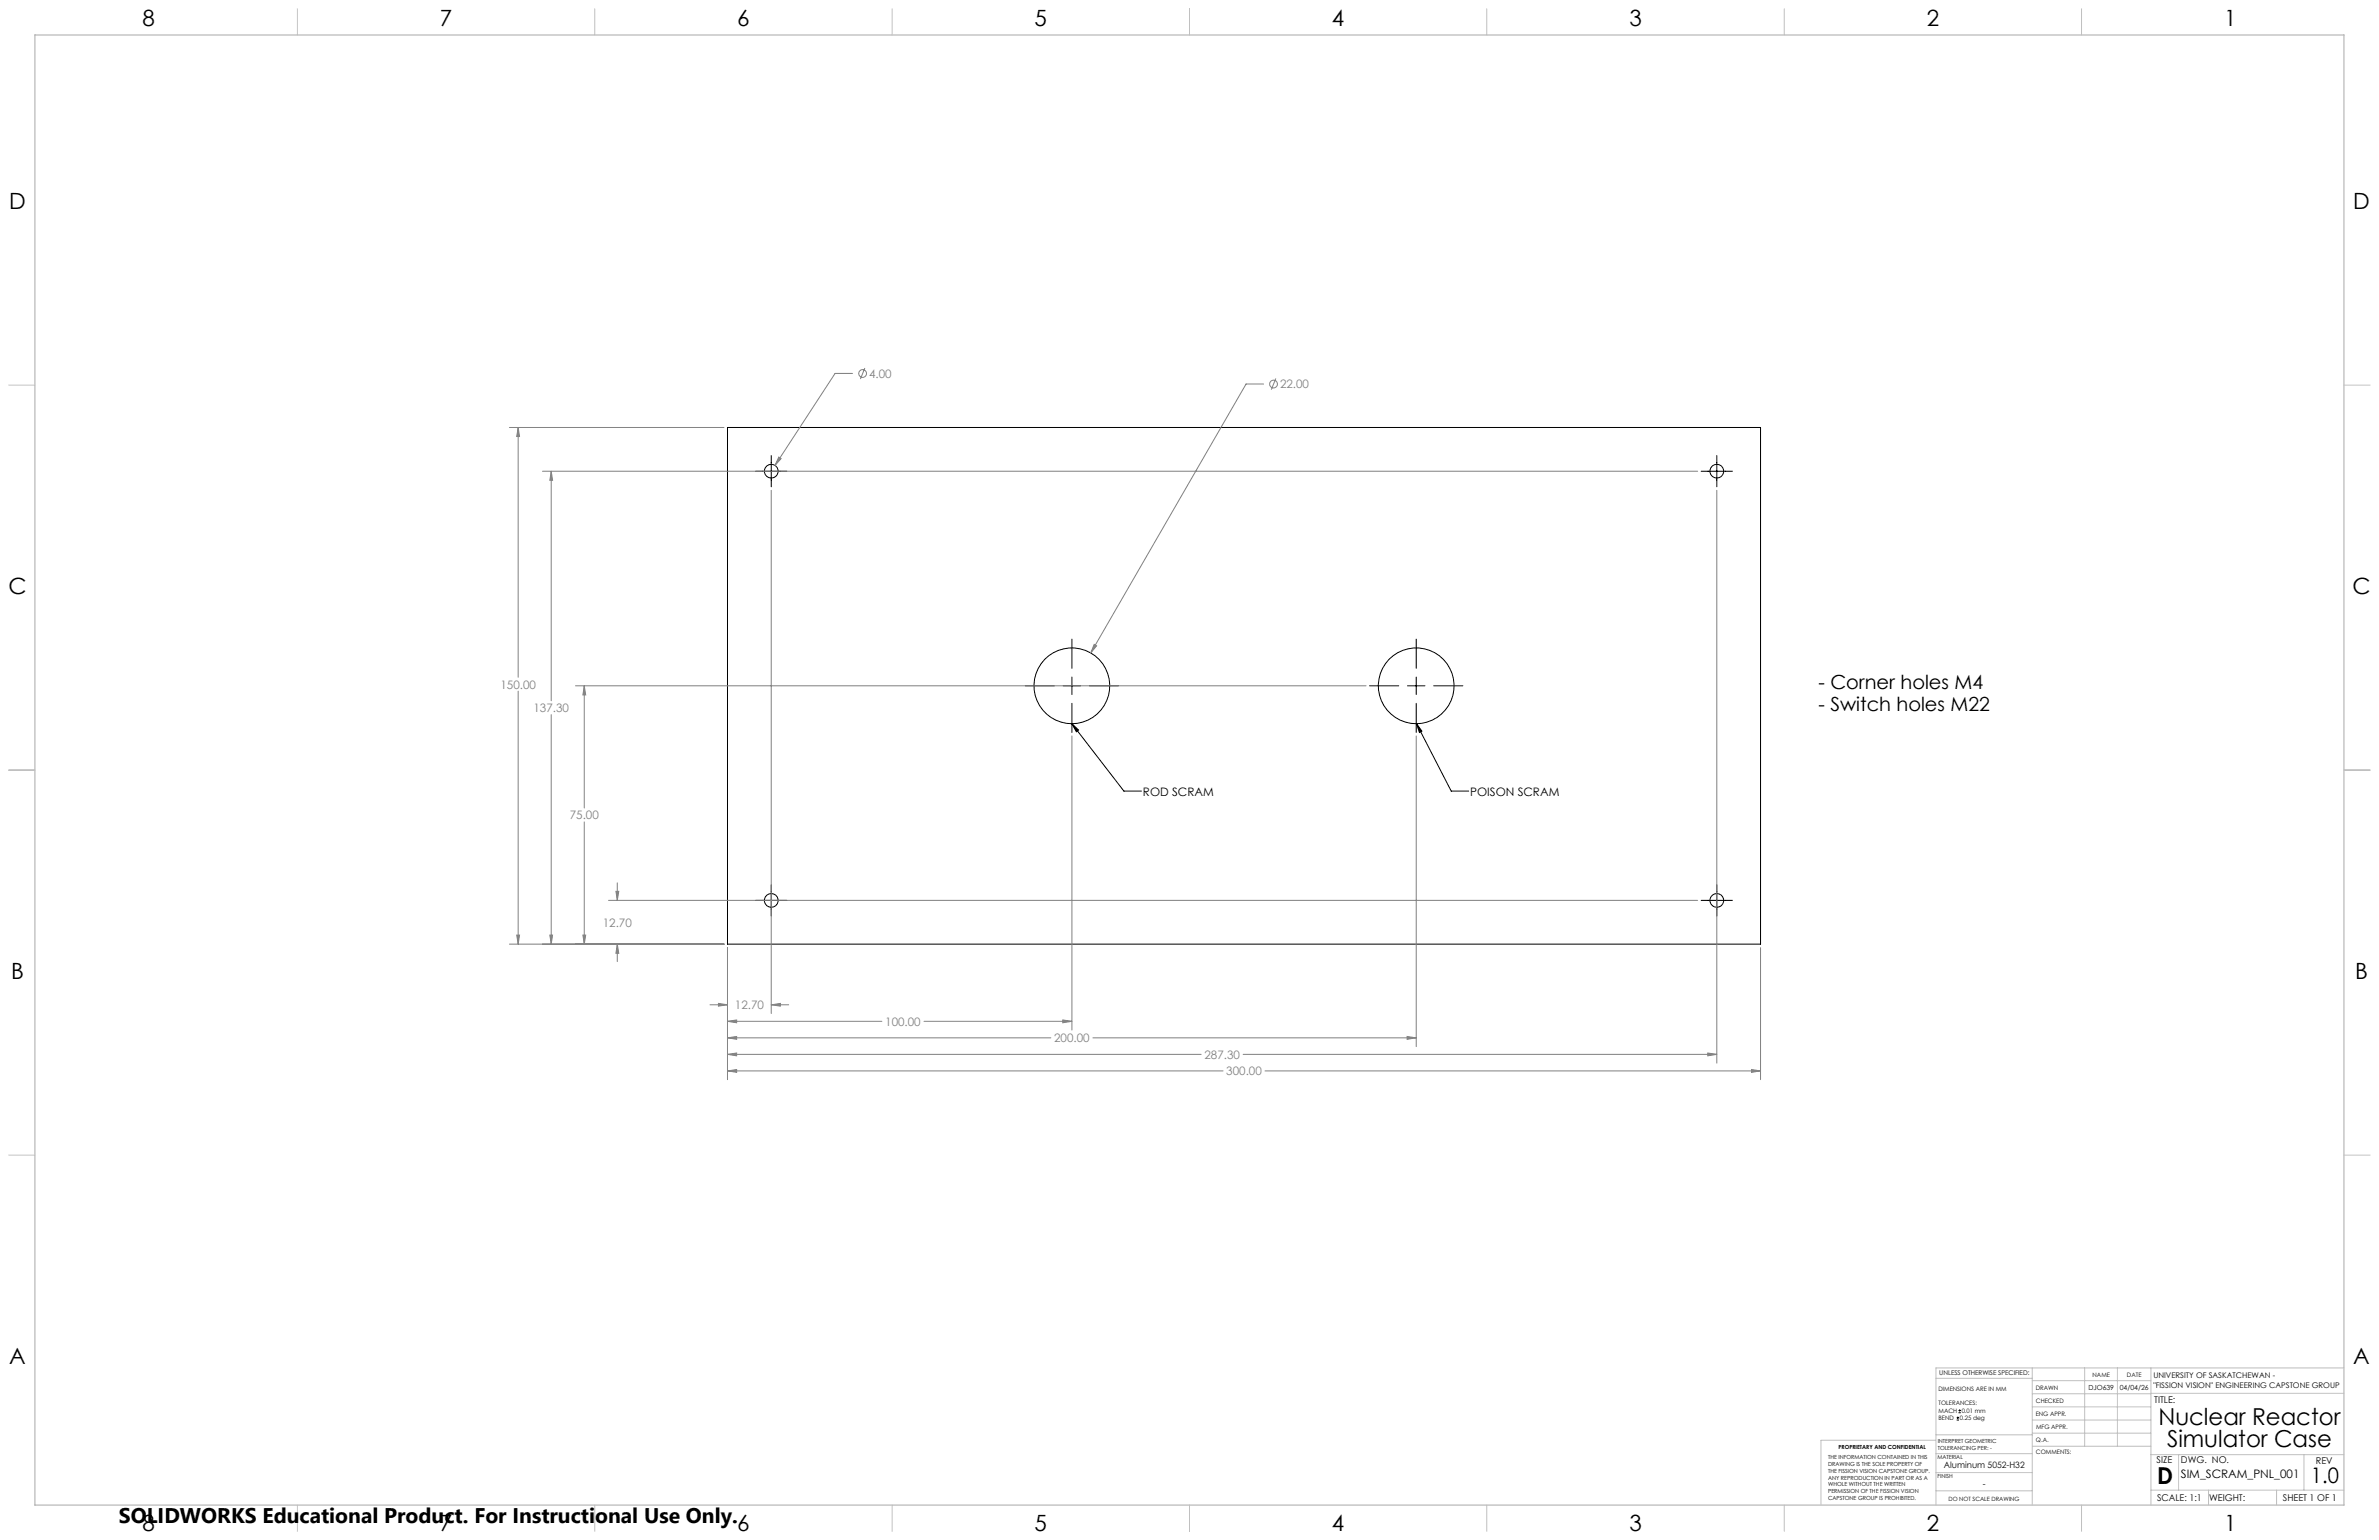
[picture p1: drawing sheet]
<svg xmlns="http://www.w3.org/2000/svg" width="864mm" height="559mm" viewBox="0 0 864 559" stroke-linecap="round" stroke-linejoin="round" font-family="sans-serif">
<defs><g id="words">
<g font-size="8.5">
<text x="783.6" y="517.1">Nuclear Reactor</text>
<text x="786.7" y="525.2">Simulator Case</text>
<text x="783.1" y="538.4">D</text>
</g>
<g font-size="8.1">
<text x="51.7" y="9.3">8</text>
<text x="159.7" y="9.3">7</text>
<text x="267.6" y="9.3">6</text>
<text x="375.6" y="9.3">5</text>
<text x="483.5" y="9.3">4</text>
<text x="591.5" y="9.3">3</text>
<text x="699.4" y="9.3">2</text>
<text x="807.4" y="9.3">1</text>
<text x="3.3" y="76">D</text>
<text x="854.2" y="76">D</text>
<text x="3" y="215.7">C</text>
<text x="853.9" y="215.7">C</text>
<text x="4" y="355.4">B</text>
<text x="854.9" y="355.4">B</text>
<text x="3.3" y="495.1">A</text>
<text x="854.2" y="495.1">A</text>
<text x="51.7" y="555.4">8</text>
<text x="159.7" y="555.4">7</text>
<text x="267.6" y="555.4">6</text>
<text x="375.6" y="555.4">5</text>
<text x="483.5" y="555.4">4</text>
<text x="591.5" y="555.4">3</text>
<text x="699.4" y="555.4">2</text>
<text x="807.4" y="555.4">1</text>
</g>
<text font-size="7.8" x="838.9" y="538.1">1.0</text>
<text font-size="7.7" x="43.2" y="552.5">SOLIDWORKS Educational Product. For Instructional Use Only.</text>
<g font-size="7.1">
<text x="660.2" y="249.9">- Corner holes M4</text>
<text x="660.2" y="257.9">- Switch holes M22</text>
</g>
<g font-size="4.2" fill="#808080">
<text x="315.5" y="137.1">4.00</text>
<text x="464.7" y="140.9">22.00</text>
<text x="181.7" y="249.8">150.00</text>
<text x="193.7" y="258.4">137.30</text>
<text x="206.8" y="297.3">75.00</text>
<text x="218.8" y="336.2">12.70</text>
<text x="266.8" y="366.2">12.70</text>
<text x="321.4" y="372.2">100.00</text>
<text x="382.7" y="378.2">200.00</text>
<text x="437.2" y="384.2">287.30</text>
<text x="445.2" y="390.2">300.00</text>
</g>
<g font-size="4.2">
<text x="414.9" y="288.7">ROD SCRAM</text>
<text x="533.7" y="288.7">POISON SCRAM</text>
<text x="791.7" y="536.4">SIM_SCRAM_PNL_001</text>
</g>
<g font-size="3.4">
<text x="782" y="508.9">TITLE:</text>
<text x="782.9" y="531">SIZE</text>
<text x="791.7" y="531">DWG. NO.</text>
<text x="840.7" y="531.1">REV</text>
<text x="783" y="544.6">SCALE: 1:1</text>
<text x="801.9" y="544.7">WEIGHT:</text>
<text x="828.7" y="544.6">SHEET 1 OF 1</text>
</g>
<g font-size="3.2">
<text x="705.6" y="532.7">Aluminum 5052-H32</text>
<text x="719.7" y="539.5">-</text>
</g>
<g font-size="2.8">
<text x="781.7" y="500">UNIVERSITY OF SASKATCHEWAN -</text>
<text x="781.7" y="503.8">&quot;FISSION VISION&quot; ENGINEERING CAPSTONE GROUP</text>
</g>
<g font-size="2.5">
<text x="758.1" y="504.2">DJO639</text>
<text x="769.5" y="504.3">04/04/26</text>
</g>
<text font-size="2.4" x="704" y="499.1">UNLESS OTHERWISE SPECIFIED:</text>
<g font-size="2.2">
<text x="759.6" y="499.5">NAME</text>
<text x="772.1" y="499.6">DATE</text>
<text x="703.7" y="504.7">DIMENSIONS ARE IN MM</text>
<text x="703.7" y="510">TOLERANCES:</text>
<text x="739" y="504.3">DRAWN</text>
<text x="739.1" y="509.2">CHECKED</text>
<text x="703.7" y="512.6">MACH</text>
<text x="703.7" y="515.3">BEND</text>
<text x="711.4" y="515.3">0.25 deg</text>
<text x="712.1" y="512.6">0.01 mm</text>
<text x="739" y="513.8">ENG APPR.</text>
<text x="739.1" y="518.6">MFG APPR.</text>
<text x="739.1" y="523.3">Q.A.</text>
<text x="739.1" y="527.5">COMMENTS:</text>
</g>
<text font-size="2.1" x="707.3" y="544.5">DO NOT SCALE DRAWING</text>
<g font-size="2">
<text x="667.4" y="525.7">PROPRIETARY AND CONFIDENTIAL</text>
<text x="703.4" y="523.5">INTERPRET GEOMETRIC</text>
<text x="703.4" y="526">TOLERANCING PER: -</text>
<text x="663.6" y="529.3">THE INFORMATION CONTAINED IN THIS</text>
<text x="663.6" y="531.8">DRAWING IS THE SOLE PROPERTY OF</text>
<text x="703.3" y="529.6">MATERIAL</text>
<text x="663.6" y="534.3">THE FISSION VISION CAPSTONE GROUP.</text>
<text x="663.6" y="536.8">ANY REPRODUCTION IN PART OR AS A</text>
<text x="663.6" y="539.4">WHOLE WITHOUT THE WRITTEN</text>
<text x="703.3" y="536.4">FINISH</text>
<text x="663.6" y="541.9">PERMISSION OF THE FISSION VISION</text>
<text x="663.6" y="544.4">CAPSTONE GROUP IS PROHIBITED.</text>
</g>
</g></defs>
<g fill="none" stroke="#000" stroke-width=".36">
<path d="M264.1 155.1h375v187.5h-375zM274.3 171h11.3M280 165.3v11.3M617.5 171h11.4M623.2 165.3v11.3M389.1 231.9v10.6M514.1 231.9v10.6M372.2 248.8h10.6M385.9 248.8h6.4M389.1 245.7v6.3M389.1 255.2v10.6M395.5 248.8h10.5"/>
<path d="M497.2 248.8h10.6M510.9 248.8h6.4M514.1 245.7v6.3M514.1 255.2v10.6M520.5 248.8h10.5M389.1 262.6l2.4 2.3-.8 .6zM389.1 262.6l18.9 24.5h6.3M514.2 262.6l1.9 2.7-.8 .5zM514.2 262.6l12.6 24.5h6.4M274.3 326.7h11.3M280 321.1v11.3M617.5 326.7h11.4"/>
<path d="M623.2 321.1v11.3M710.3 515.3h.8M710.3 514.5h.8M710.7 514v.9M711 512.6h.8M711 511.8h.8M711.4 511.4v.8"/>
<circle cx="280" cy="171" r="2.5"/>
<circle cx="623.2" cy="171" r="2.49"/>
<circle cx="389.1" cy="248.9" r="13.7"/>
<circle cx="514.1" cy="248.9" r="13.7"/>
<circle cx="280" cy="326.7" r="2.5"/>
<circle cx="623.2" cy="326.7" r="2.49"/>
</g>
<g fill="none" stroke="#808080" stroke-width=".36">
<path d="M309.5 135.5h-6.4l-21.8 33.4M313.9 133.5l-1.6 4M458.7 139.3h-6.4l-56.3 97.6M463.1 137.3l-1.6 4.1M184.9 155.1h77.9M188.1 155.1l.5 3.3h-1zM188.1 155.1v90.6M196.9 171h419.4M200.1 171l.5 3.3h-1zM200.1 171v83.3M280 177.9v189.9M282.7 165.8l.9 .6-2.3 2.5z"/>
<path d="M623.2 177.9v207.9M397.2 233.8l.9 .6-2.1 2.5zM188.1 250.8v91.8M200.1 259.3v83.3M208.9 248.8h287M212.1 248.8l.5 3.4h-1zM212.1 248.8v44.4M389.1 267.1v106.7M514.1 267.1v112.7M212.1 298.2v44.4M187.6 339.3h1l-.5 3.3zM199.6 339.3h1l-.5 3.3z"/>
<path d="M211.6 339.3h1l-.5 3.3zM220.9 326.7h395.4M223.6 323.4h1l-.5 3.3zM224.1 320.4v6.3M184.9 342.6h77.9M224.1 342.6l.5 3.3h-1zM224.1 342.6v6.3M264.1 343.9v47.9M639.1 343.9v47.9M257.7 364.6h6.4M260.8 364.1l3.3 .5-3.3 .5zM264.1 370.6l3.3-.5v1z"/>
<path d="M264.1 376.6l3.3-.5v1zM264.1 370.6h56M264.1 376.6h117.4M280 364.6l3.3-.5v1zM280 364.6h6.3M335.4 370.6h53.7M385.8 370.1l3.3 .5-3.3 .5zM396.7 376.6h117.4M510.8 376.1l3.3 .5-3.3 .5zM264.1 388.6l3.3-.5v1zM264.1 382.6l3.3-.5v1zM264.1 388.6h179.9"/>
<path d="M264.1 382.6h171.9M451.3 382.6h171.9M459.2 388.6h179.9M619.9 382.1l3.3 .5-3.3 .5zM635.8 388.1l3.3 .5-3.3 .5z"/>
<circle cx="313.1" cy="135.5" r="1.41"/>
<circle cx="462.3" cy="139.4" r="1.41"/>
</g>
<g fill="none" stroke="#c0c0c0" stroke-width=".36">
<path d="M107.9 3.2v9.5M215.9 3.2v9.5M323.8 3.2v9.5M431.8 3.2v9.5M539.7 3.2v9.5M647.7 3.2v9.5M755.6 3.2v9.5M3.1 139.7h9.6M850.9 139.7h9.5M3.1 279.4h9.6M850.9 279.4h9.5M3.1 419.1h9.6"/>
<path d="M850.9 419.1h9.5M737.7 496.4v49.7M756.7 496.4v28.4M768.6 496.4v28.4M780.8 496.4v49.7M850.9 496.4h-148.1v49.7M702.8 500.1h34.9M737.7 510.5h43.1M737.7 505.7h43.1M737.7 501h43.1M737.7 515.3h43.1M780.8 505.6h70.1"/>
<path d="M702.6 522.6h-41.6v23.3M702.8 534.4h34.9M702.8 527.5h35M702.8 520.6h35M737.7 520h43.1M737.8 524.8h43M780.8 527.8h70.1M790.9 527.8v12.9M836.4 527.8v12.9M107.9 546.1v9.6M215.9 546.1v9.6M323.8 546.1v9.6"/>
<path d="M431.8 546.1v9.6M539.7 546.1v9.6M647.7 546.1v9.6M702.8 540.9h34.9M755.6 546.1v9.6M780.8 540.7h70.1M801.7 540.7v5.4M826.4 540.7v5.4"/>
</g>
<path d="M12.7 12.7h838.2v533.4h-838.2z" fill="none" stroke="#c0c0c0" stroke-width=".5"/>
<path d="M389.1 262.6l2.4 2.3-.8 .6zM514.2 262.6l1.9 2.7-.8 .5z" fill="#000"/>
<path d="M282.7 165.8l-1.4 3.1 2.3-2.5zM264.1 388.6l3.3-.5v1zM635.8 388.1l3.3 .5-3.3 .5zM260.8 364.1l3.3 .5-3.3 .5zM280 364.6l3.3-.5v1zM264.1 382.6l3.3-.5v1zM619.9 382.1l3.3 .5-3.3 .5zM264.1 370.6l3.3-.5v1zM385.8 370.1l3.3 .5-3.3 .5zM264.1 376.6l3.3-.5v1zM510.8 376.1l3.3 .5-3.3 .5zM187.6 339.3h1l-.5 3.3zM188.1 155.1l.5 3.3h-1zM224.1 342.6l.5 3.3h-1zM223.6 323.4h1l-.5 3.3zM199.6 339.3h1l-.5 3.3zM200.1 171l.5 3.3h-1zM211.6 339.3h1l-.5 3.3zM212.1 248.8l.5 3.4h-1zM397.2 233.8l-1.2 3.1 2.1-2.5z" fill="#808080"/>
<use href="#words"/>
</svg>
